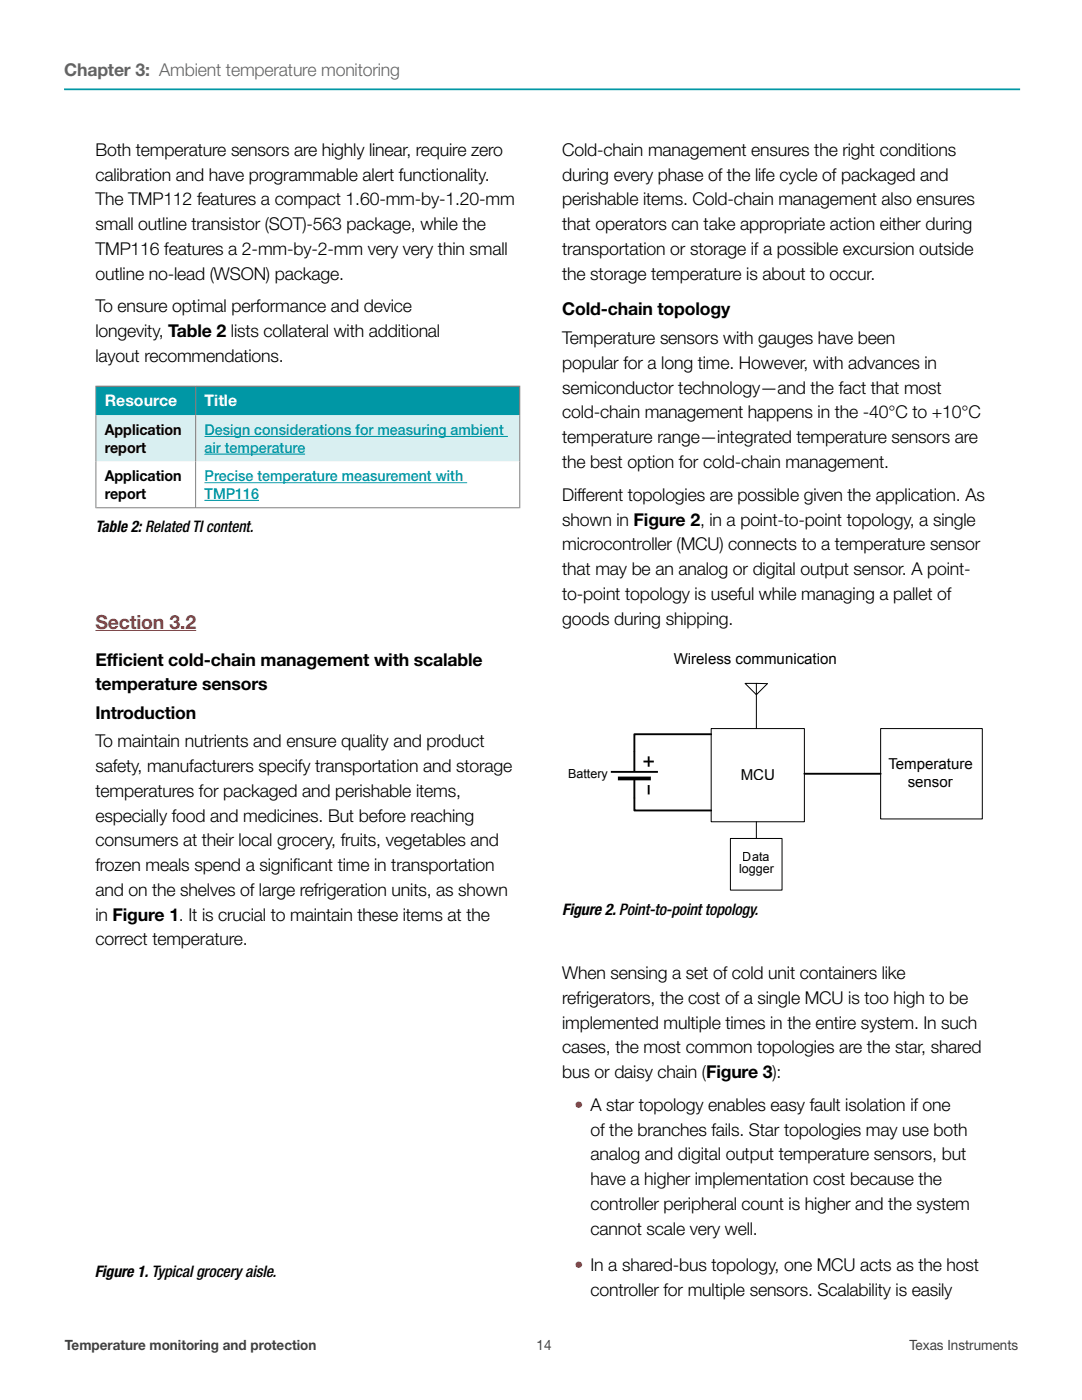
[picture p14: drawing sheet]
<svg xmlns="http://www.w3.org/2000/svg" width="216mm" height="279mm" viewBox="0 0 216 279" stroke-linecap="round" stroke-linejoin="round" font-family="sans-serif">
<defs><g id="words">
<text font-size="3.9" fill="#ee1d23" x="19" y="125.4">Section 3.2</text>
<text font-size="3.5" fill="#636466" x="12.8" y="15.2">Chapter 3: Ambient temperature monitoring</text>
<g font-size="3.5">
<text x="19" y="31.1">Both temperature sensors are highly linear, require zero</text>
<text x="112.2" y="31.1">Cold-chain management ensures the right conditions</text>
<text x="19" y="36">calibration and have programmable alert functionality.</text>
<text x="19" y="41">The TMP112 features a compact 1.60-mm-by-1.20-mm</text>
<text x="112.2" y="36">during every phase of the life cycle of packaged and</text>
<text x="112.2" y="41">perishable items. Cold-chain management also ensures</text>
<text x="19" y="45.9">small outline transistor (SOT)-563 package, while the</text>
<text x="112.2" y="45.9">that operators can take appropriate action either during</text>
<text x="19" y="50.8">TMP116 features a 2-mm-by-2-mm very very thin small</text>
<text x="112.2" y="50.8">transportation or storage if a possible excursion outside</text>
<text x="19" y="55.8">outline no-lead (WSON) package.</text>
<text x="112.2" y="55.8">the storage temperature is about to occur.</text>
<text x="19" y="62.3">To ensure optimal performance and device</text>
<text x="112.2" y="62.9">Cold-chain topology</text>
<text x="19" y="67.3">longevity, Table 2 lists collateral with additional</text>
<text x="112.2" y="68.7">Temperature sensors with gauges have been</text>
<text x="19" y="72.2">layout recommendations.</text>
<text x="112.2" y="73.6">popular for a long time. However, with advances in</text>
<text x="112.2" y="78.6">semiconductor technology—and the fact that most</text>
<text x="112.2" y="83.5">cold-chain management happens in the -40°C to +10°C</text>
<text x="112.2" y="88.4">temperature range—integrated temperature sensors are</text>
<text x="112.2" y="93.4">the best option for cold-chain management.</text>
<text x="112.2" y="99.9">Different topologies are possible given the application. As</text>
<text x="112.2" y="104.9">shown in Figure 2, in a point-to-point topology, a single</text>
<text x="112.2" y="109.8">microcontroller (MCU) connects to a temperature sensor</text>
<text x="112.2" y="114.8">that may be an analog or digital output sensor. A point-</text>
<text x="112.2" y="119.7">to-point topology is useful while managing a pallet of</text>
<text x="112.2" y="124.6">goods during shipping.</text>
<text x="19" y="132.8">Eff</text>
<text x="19" y="137.8">temperature sensors</text>
<text x="22.4" y="132.8">icient cold-chain management with scalable</text>
<text x="19" y="143.4">Introduction</text>
<text x="19" y="149.2">To maintain nutrients and ensure quality and product</text>
<text x="19" y="154.1">safety, manufacturers specify transportation and storage</text>
<text x="19" y="159.1">temperatures for packaged and perishable items,</text>
<text x="19" y="164">especially food and medicines. But before reaching</text>
<text x="19" y="168.9">consumers at their local grocery, fruits, vegetables and</text>
<text x="19" y="173.9">frozen meals spend a significant time in transportation</text>
<text x="19" y="178.8">and on the shelves of large refrigeration units, as shown</text>
<text x="19" y="183.8">in Figure 1. It is crucial to maintain these items at the</text>
<text x="19" y="188.7">correct temperature.</text>
<text x="112.2" y="195.4">When sensing a set of cold unit containers like</text>
<text x="112.2" y="200.3">refrigerators, the cost of a single MCU is too high to be</text>
<text x="112.2" y="205.3">implemented multiple times in the entire system. In such</text>
<text x="112.2" y="210.2">cases, the most common topologies are the star, shared</text>
<text x="112.2" y="215.2">bus or daisy chain (Figure 3):</text>
<text x="117.8" y="226.6">of the branches fails. Star topologies may use both</text>
<text x="117.8" y="231.6">analog and digital output temperature sensors, but</text>
<text x="117.8" y="236.5">have a higher implementation cost because the</text>
<text x="117.8" y="241.5">controller peripheral count is higher and the system</text>
<text x="117.8" y="246.4">cannot scale very well.</text>
<text x="117.8" y="258.7">controller for multiple sensors. Scalability is easily</text>
</g>
<g font-size="3.5" fill="#ed1c24">
<text x="114.7" y="221.7">• A star topology enables easy fault isolation if one</text>
<text x="114.7" y="253.7">• In a shared-bus topology, one MCU acts as the host</text>
</g>
<g font-size="3.2" fill="#fff">
<text x="20.9" y="81.1">Resource</text>
<text x="40.8" y="81.1">Title</text>
</g>
<g font-size="3.2">
<text x="19" y="106.1">Table 2: Related TI content.</text>
<text x="112.2" y="182.7">Figure 2. Point-to-point topology.</text>
<text x="18.9" y="254.8">Figure 1. Typical grocery aisle.</text>
</g>
<g font-size="3">
<text x="20.9" y="86.8">Application</text>
<text x="20.9" y="90.3">report</text>
<text x="20.9" y="96">Application</text>
<text x="20.9" y="99.6">report</text>
<text x="134.4" y="132.5">Wireless communication</text>
<text x="147.8" y="155.6">MCU</text>
<text x="177.3" y="153.5">Temperature</text>
<text x="181.1" y="157.1">sensor</text>
</g>
<g font-size="3" fill="#0097a5">
<text x="40.8" y="86.8">Design considerations for measuring ambient</text>
<text x="40.8" y="90.3">air temperature</text>
<text x="40.8" y="96">Precise temperature measurement with</text>
<text x="40.8" y="99.6">TMP116</text>
</g>
<g font-size="2.8" fill="#404040">
<text x="13" y="269.5">Temperature monitoring and protection</text>
<text x="107.1" y="269.5">14</text>
<text x="181.4" y="269.5">Texas Instruments</text>
</g>
<g font-size="2.5">
<text x="113.4" y="155.4">Battery</text>
<text x="148.3" y="171.7">Data</text>
<text x="147.5" y="174.2">logger</text>
</g>
</g></defs>
<path d="M19 125.8h20.1" fill="none" stroke="#ee1d23" stroke-width=".2"/>
<path d="M19.1 77.1h19.9v5.8h-19.9zM39 77.1h64.7v5.8h-64.7z" fill="#0097a5"/>
<path d="M19.1 82.9h19.9v9.2h-19.9zM39 82.9h64.7v9.2h-64.7z" fill="#d9eff1"/>
<path d="M19.1 92.1h19.9v9.2h-19.9zM39 92.1h64.7v9.2h-64.7z" fill="#fff"/>
<path d="M19.1 77v24.4M19.2 77.1h19.7M39 77v24.4M39.1 77.1h64.5M103.7 77v24.4M19.2 101.3h19.7M39.1 101.3h64.5" fill="none" stroke="#808080" stroke-width=".2"/>
<path d="M40.8 87.1h60.5M40.8 90.6h20.1M40.8 96.3h52.4M40.8 99.9h10.9" fill="none" stroke="#0097a5" stroke-width=".2"/>
<path d="M141.9 145.4h18.6v18.6h-18.6z" fill-rule="evenodd" fill="#fff"/>
<path d="M141.9 145.4h18.6v18.6h-18.6z" fill="none" stroke="#000" stroke-width=".2"/>
<path d="M175.7 145.4h20.3v18h-20.3z" fill="#fff"/>
<path d="M148.7 136.4h4.4l-2.2 2.2zM150.9 136.4v9M175.7 145.4h20.3v18h-20.3zM150.9 164v6.2" fill="none" stroke="#000" stroke-width=".2"/>
<path d="M126.6 149.9v4.1M126.6 155.6v3.7M126.6 159.3v2.4h15.3M141.9 146.5h-15.3v3.4M160.5 154.4h15.2" fill="none" stroke="#000" stroke-width=".38"/>
<path d="M121.9 153.9h9.4v.3h-9.4v-.3l1.4 1.1h6.6v.7h-6.6v-.7zM128.4 151.8h.8v-.9h.4v.9h.9v.4h-.9v6.4h-.4v-1.9h.4v-3.7h-.4v-.8h-.8z" fill-rule="evenodd" fill="#000"/>
<path d="M145.7 167.3h10.3v10.3h-10.3z" fill-rule="evenodd" fill="#fff"/>
<path d="M145.7 167.3h10.3v10.3h-10.3z" fill="none" stroke="#000" stroke-width=".2"/>
<path d="M12.8 17.8h190.8" fill="none" stroke="#0097a5" stroke-width=".35"/>
<use href="#words"/>
</svg>
